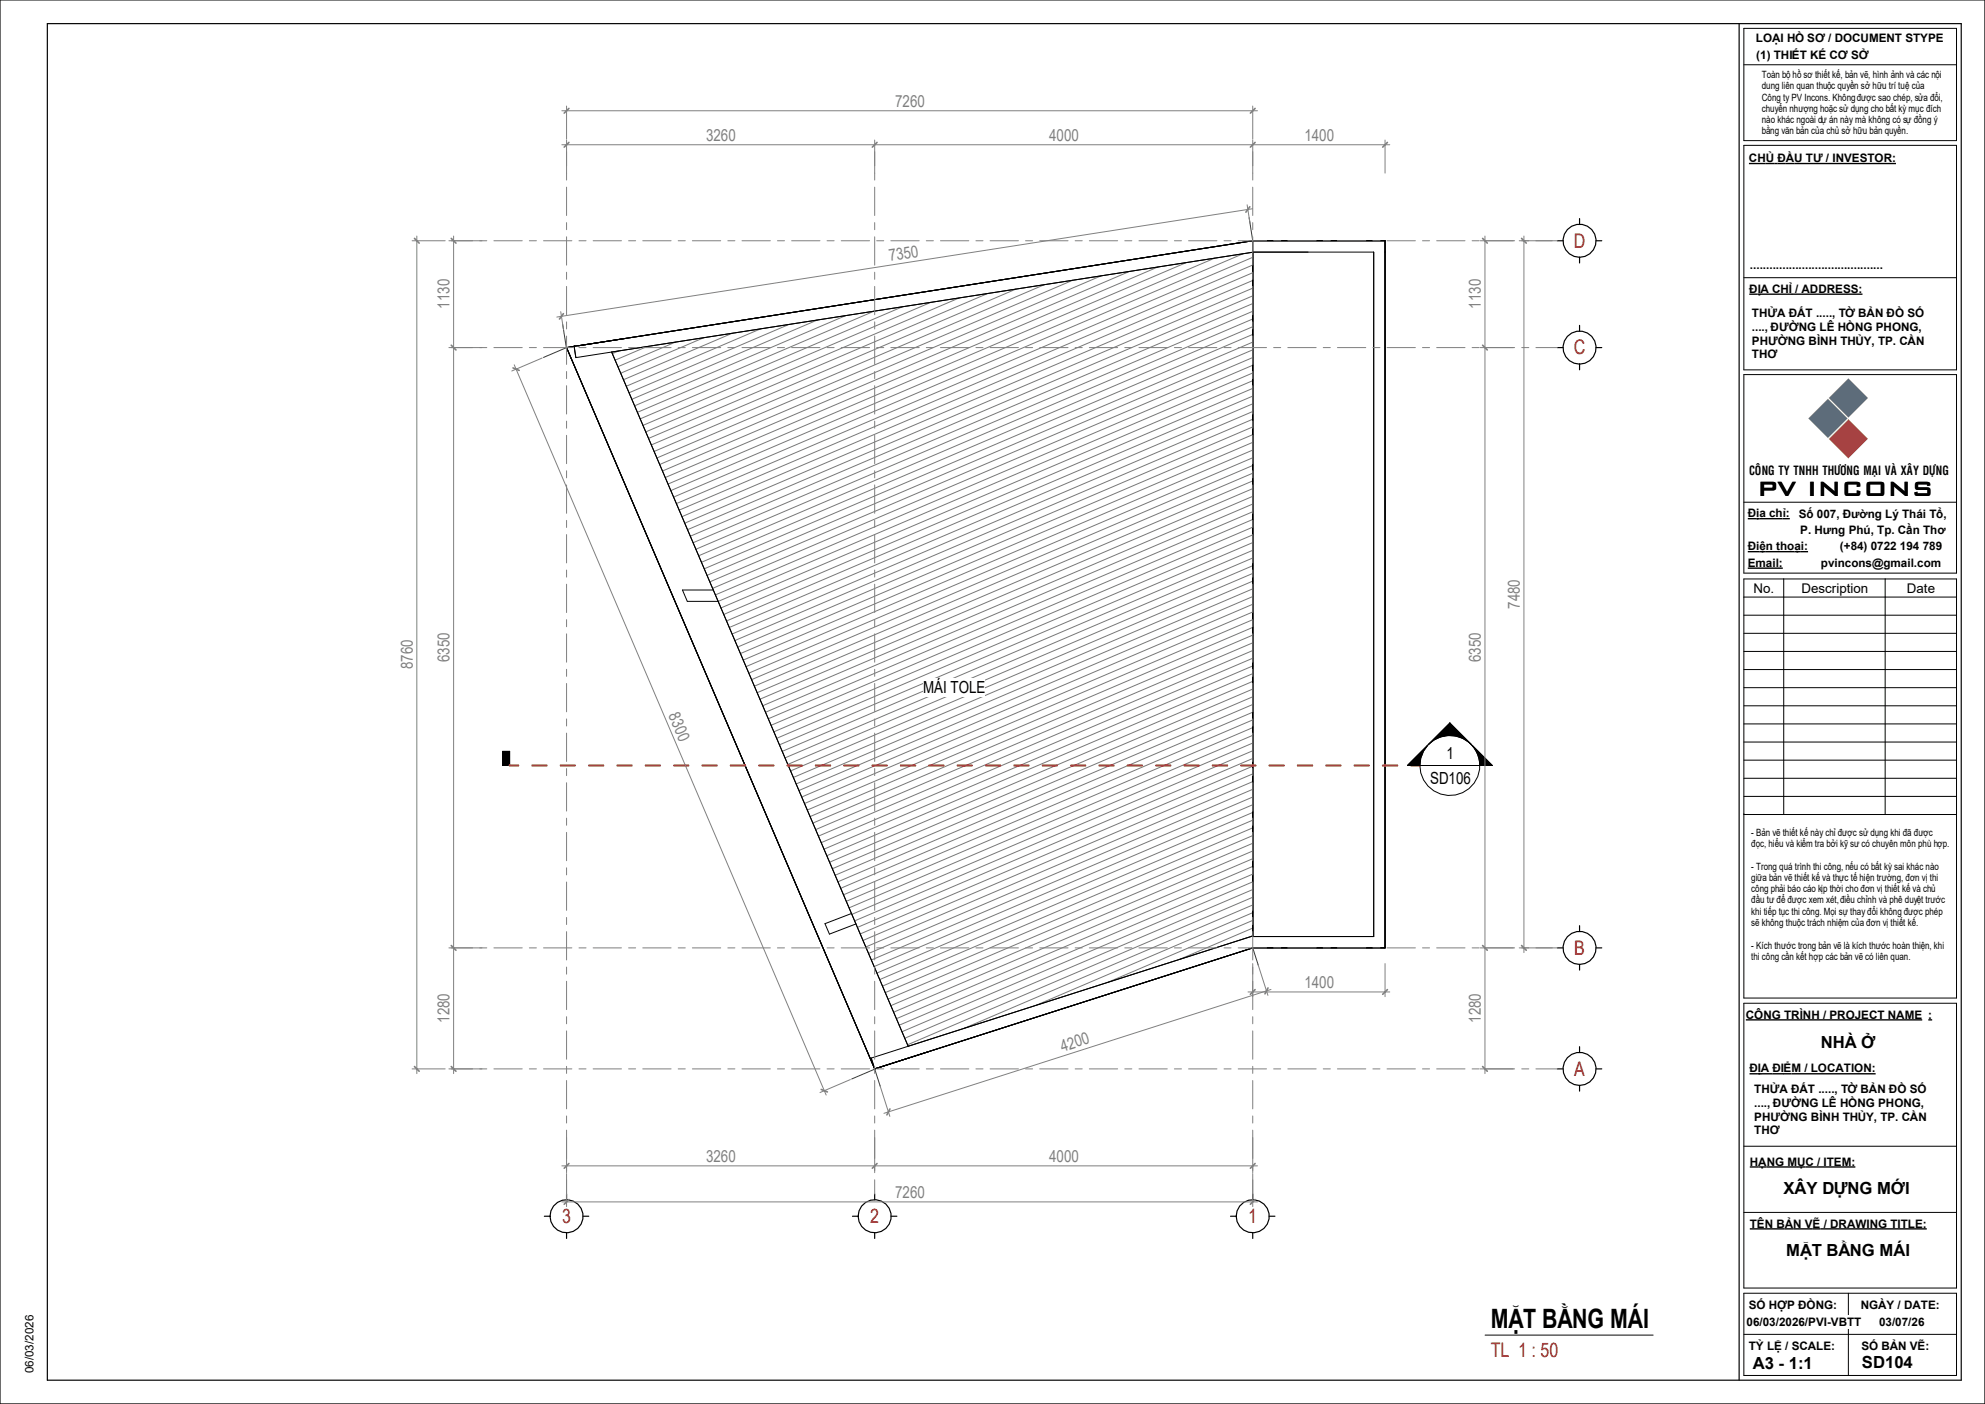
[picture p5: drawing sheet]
<svg xmlns="http://www.w3.org/2000/svg" width="420mm" height="297mm" viewBox="0 0 420 297" stroke-linecap="round" stroke-linejoin="round" font-family="sans-serif">
<defs><g id="words">
<text font-size="5.8" x="371.8" y="105">PV INCONS</text>
<text font-size="5.6" x="315.4" y="281">MẶT BẰNG MÁI</text>
<g font-size="4.2" fill="#f00">
<text x="333" y="52.4">D</text>
<text x="333" y="75">C</text>
<text x="333.1" y="201.9">B</text>
<text x="333.1" y="227.5">A</text>
<text x="118.9" y="258.7">3</text>
<text x="184.1" y="258.7">2</text>
<text x="264.1" y="258.7">1</text>
<text x="315.4" y="287">TL 1 : 50</text>
</g>
<g font-size="3.5" fill="#808080">
<text x="189.4" y="22.6">7260</text>
<text x="149.4" y="29.8">3260</text>
<text x="222" y="29.8">4000</text>
<text x="276" y="29.8">1400</text>
<text x="188.3" y="55.2" transform="rotate(-9 188.3 55.2)">7350</text>
<text x="95.1" y="65.3" transform="rotate(-90 95.1 65.3)">1130</text>
<text x="313.3" y="65.3" transform="rotate(-90 313.3 65.3)">1130</text>
<text x="321.6" y="128.8" transform="rotate(-90 321.6 128.8)">7480</text>
<text x="87.3" y="141.6" transform="rotate(-90 87.3 141.6)">8760</text>
<text x="95.1" y="140.1" transform="rotate(-90 95.1 140.1)">6350</text>
<text x="313.3" y="140.1" transform="rotate(-90 313.3 140.1)">6350</text>
<text x="141.4" y="151.3" transform="rotate(67 141.4 151.3)">8300</text>
<text x="276" y="209">1400</text>
<text x="95.1" y="216.4" transform="rotate(-90 95.1 216.4)">1280</text>
<text x="313.3" y="216.4" transform="rotate(-90 313.3 216.4)">1280</text>
<text x="224.8" y="222.5" transform="rotate(-18 224.8 222.5)">4200</text>
<text x="149.4" y="245.8">3260</text>
<text x="222" y="245.8">4000</text>
<text x="189.4" y="253.4">7260</text>
</g>
<g font-size="3.5">
<text x="195.3" y="146.6">MÁI TOLE</text>
<text x="306.1" y="160.6">1</text>
<text x="302.6" y="165.8">SD106</text>
<text x="385.3" y="221.7">NHÀ</text>
<text x="393.8" y="221.7">Ở</text>
<text x="377.4" y="252.6">XÂY DỰ</text>
<text x="390.9" y="252.6">NG MỚ</text>
<text x="403.1" y="252.6">I</text>
<text x="377.9" y="265.8">MẶ</text>
<text x="383.4" y="265.8">T BẰNG MÁI</text>
<text x="370.9" y="289.6">A3 - 1:1</text>
<text x="394" y="289.5">SD104</text>
</g>
<g font-size="2.8">
<text x="371" y="125.4">No.</text>
<text x="381.2" y="125.4">Description</text>
<text x="403.5" y="125.4">Date</text>
</g>
<text font-size="2.6" x="370.1" y="100.4">COÂNG TY TNHH THÖÔNG MAÏI VAØ XAÂY DÖÏNG</text>
<g font-size="2.5">
<text x="371.5" y="8.9">LO</text>
<text x="375" y="8.9">Ạ</text>
<text x="376.8" y="8.9">I HỒ</text>
<text x="382.4" y="8.9">S</text>
<text x="384" y="8.9">Ơ / DOCUMENT STYPE</text>
<text x="371.6" y="12.6">(1) THIẾ</text>
<text x="380.8" y="12.6">T K</text>
<text x="384.8" y="12.6">Ế</text>
<text x="387.1" y="12.6">CƠ S</text>
<text x="393.3" y="12.6">Ở</text>
<text x="370.1" y="34.3">CH</text>
<text x="373.6" y="34.3">Ủ</text>
<text x="376.1" y="34.3">Đ</text>
<text x="377.9" y="34.3">Ầ</text>
<text x="379.6" y="34.3">U T</text>
<text x="383.6" y="34.3">Ư / INVESTOR:</text>
<text x="370.3" y="56.9">.........................................</text>
<text x="370.1" y="62">Đ</text>
<text x="371.9" y="62">Ị</text>
<text x="372.5" y="62">A CH</text>
<text x="378.5" y="62">Ỉ</text>
<text x="379.8" y="62">/ ADDRESS:</text>
<text x="370.7" y="67.1">THỬA</text>
<text x="370.7" y="70">...., ĐƯ</text>
<text x="378.5" y="67.1">Đ</text>
<text x="378.5" y="70">Ờ</text>
<text x="380.3" y="67.1">ẤT ....., T</text>
<text x="380.6" y="70">NG LÊ HỒ</text>
<text x="390.4" y="67.1">Ờ</text>
<text x="392.5" y="70">NG PHONG,</text>
<text x="393.2" y="67.1">BẢN</text>
<text x="399.2" y="67.1">Đ</text>
<text x="401" y="67.1">Ồ</text>
<text x="403.6" y="67.1">S</text>
<text x="405.2" y="67.1">Ố</text>
<text x="370.7" y="72.9">PH</text>
<text x="370.7" y="75.8">THƠ</text>
<text x="374.1" y="72.9">ƯỜ</text>
<text x="378.3" y="72.9">NG BÌNH TH</text>
<text x="392.6" y="72.9">Ủ</text>
<text x="394.4" y="72.9">Y, TP. C</text>
<text x="403.6" y="72.9">ẦN</text>
<text x="369.8" y="109.4">Đ</text>
<text x="371.6" y="109.4">ị</text>
<text x="372.3" y="109.4">a ch</text>
<text x="377.2" y="109.4">ỉ</text>
<text x="377.9" y="109.4">:</text>
<text x="380.6" y="109.6">Số</text>
<text x="380.9" y="113">P. Hưng Phú, Tp. Cần Thơ</text>
<text x="384.4" y="109.6">007,</text>
<text x="389.9" y="109.6">Đườ</text>
<text x="395.2" y="109.6">ng Lý Thái Tổ</text>
<text x="411.2" y="109.6">,</text>
<text x="369.8" y="116.4">Đi</text>
<text x="369.8" y="119.9">Email:</text>
<text x="372.3" y="116.4">ệ</text>
<text x="373.6" y="116.4">n tho</text>
<text x="379.7" y="116.4">ạ</text>
<text x="381.1" y="116.4">i:</text>
<text x="385.3" y="119.9">pvincons@gmail.com</text>
<text x="389.3" y="116.4">(+84) 0722 194 789</text>
<text x="369.4" y="215.5">CÔNG TRÌNH / PROJECT NAME</text>
<text x="408" y="215.5">:</text>
<text x="370.2" y="226.9">Đ</text>
<text x="372" y="226.9">Ị</text>
<text x="372.6" y="226.9">A</text>
<text x="375" y="226.9">ĐI</text>
<text x="377.4" y="226.9">Ể</text>
<text x="379" y="226.9">M / LOCATION:</text>
<text x="371.2" y="231.2">TH</text>
<text x="374.5" y="231.2">ỬA Đ</text>
<text x="380.8" y="231.2">ẤT ....., T</text>
<text x="390.9" y="231.2">Ờ</text>
<text x="393.7" y="231.2">B</text>
<text x="395.4" y="231.2">Ả</text>
<text x="397.2" y="231.2">N Đ</text>
<text x="401.5" y="231.2">Ồ</text>
<text x="404.1" y="231.2">SỐ</text>
<text x="371.2" y="234.1">....,</text>
<text x="371.2" y="237.1">PHƯỜNG BÌNH TH</text>
<text x="371.2" y="240">TH</text>
<text x="374.5" y="240">Ơ</text>
<text x="375.1" y="234.1">ĐƯ</text>
<text x="379" y="234.1">ỜNG LÊ H</text>
<text x="391.1" y="234.1">ỒNG PHONG,</text>
<text x="393.1" y="237.1">Ủ</text>
<text x="394.9" y="237.1">Y, TP. C</text>
<text x="404.1" y="237.1">Ầ</text>
<text x="405.9" y="237.1">N</text>
<text x="370.2" y="246.6">H</text>
<text x="372" y="246.6">Ạ</text>
<text x="373.8" y="246.6">NG M</text>
<text x="380.2" y="246.6">Ụ</text>
<text x="382" y="246.6">C / ITEM:</text>
<text x="370.2" y="259.7">TÊN B</text>
<text x="377.6" y="259.7">Ả</text>
<text x="379.4" y="259.7">N V</text>
<text x="383.5" y="259.7">Ẽ</text>
<text x="385.9" y="259.7">/ DRAWING TITLE:</text>
<text x="369.6" y="280.5">06/03/2026/PVI-VBTT</text>
<text x="370" y="277">SỐ</text>
<text x="374.3" y="277">H</text>
<text x="376" y="277">ỢP Đ</text>
<text x="382.3" y="277">ỒNG:</text>
<text x="393.7" y="277">NGÀY / DATE:</text>
<text x="397.6" y="280.5">03/07/26</text>
<text x="370" y="285.6">T</text>
<text x="371.5" y="285.6">Ỷ</text>
<text x="373.9" y="285.6">L</text>
<text x="375.4" y="285.6">Ệ</text>
<text x="377.7" y="285.6">/ SCALE:</text>
<text x="393.8" y="285.6">S</text>
<text x="395.5" y="285.6">Ố</text>
<text x="398.1" y="285.6">BẢN VẼ</text>
<text x="407.4" y="285.6">:</text>
<text x="7.1" y="290.5" transform="rotate(-90 7.1 290.5)">06/03/2026</text>
</g>
<g font-size="2.1">
<text x="372.8" y="16.5">Toàn b</text>
<text x="377.9" y="16.5">ộ</text>
<text x="379.3" y="16.5">hồ</text>
<text x="381.6" y="16.5">s</text>
<text x="382.5" y="16.5">ơ thi</text>
<text x="385.8" y="16.5">ết kế, bản vẽ, hình ảnh và các nội</text>
<text x="372.8" y="18.9">dung liên quan thuộc quyền sở</text>
<text x="372.8" y="21.3">Công ty PV Incons. Khôngđược sao chép, sửa đổi,</text>
<text x="372.8" y="23.7">chuy</text>
<text x="376.3" y="23.7">ển như</text>
<text x="381.7" y="23.7">ợng hoặc sử</text>
<text x="391.6" y="23.7">dụng cho bất kỳ</text>
<text x="396.2" y="18.9">hữu trí tuệ</text>
<text x="403.8" y="23.7">mục đích</text>
<text x="404.5" y="18.9">của</text>
<text x="372.8" y="26">nào khác ngoài dự</text>
<text x="372.8" y="28.4">b</text>
<text x="373.7" y="28.4">ằ</text>
<text x="374.6" y="28.4">ng văn bả</text>
<text x="381.8" y="28.4">n của chủ</text>
<text x="387" y="26">án này mà không có sự</text>
<text x="389.6" y="28.4">sở</text>
<text x="392.1" y="28.4">hữu bản quyền.</text>
<text x="404.9" y="26">đồng ý</text>
<text x="370.5" y="176.8">- Bả</text>
<text x="370.5" y="179.2">đ</text>
<text x="371.5" y="179.2">ọc, hi</text>
<text x="373.6" y="176.8">n v</text>
<text x="375.5" y="179.2">ểu và kiể</text>
<text x="375.8" y="176.8">ẽ</text>
<text x="377.2" y="176.8">thiế</text>
<text x="379.9" y="176.8">t kế</text>
<text x="382.1" y="179.2">m tra bởi kỹ</text>
<text x="383.1" y="176.8">này chỉ</text>
<text x="388.9" y="176.8">đư</text>
<text x="390.9" y="176.8">ợc sử</text>
<text x="391.4" y="179.2">sư có chuyên môn phù hợp.</text>
<text x="395.8" y="176.8">dụng khi đã được</text>
<text x="370.5" y="184">- Trong quá trình thi công, nếu có bất kỳ</text>
<text x="400.8" y="184">sai khác nào</text>
<text x="370.5" y="186.4">gi</text>
<text x="370.5" y="188.7">công ph</text>
<text x="370.5" y="191.1">đ</text>
<text x="371.5" y="191.1">ầu tư để</text>
<text x="371.8" y="186.4">ữ</text>
<text x="372.9" y="186.4">a b</text>
<text x="375.2" y="186.4">ản vẽ</text>
<text x="376.5" y="188.7">ải báo cáo k</text>
<text x="378.2" y="191.1">được xem xét,điều chỉ</text>
<text x="379.7" y="186.4">thi</text>
<text x="381.5" y="186.4">ết kế</text>
<text x="385.4" y="188.7">ị</text>
<text x="385.6" y="186.4">và thực tế</text>
<text x="385.7" y="188.7">p thời cho đơn vị</text>
<text x="393.5" y="186.4">hiện trường, đơn vị</text>
<text x="395.2" y="191.1">nh và phê duyệt trước</text>
<text x="398.8" y="188.7">thiết kế</text>
<text x="404.7" y="188.7">và chủ</text>
<text x="408.3" y="186.4">thi</text>
<text x="370.5" y="193.5">khi ti</text>
<text x="370.5" y="195.9">s</text>
<text x="371.4" y="195.9">ẽ</text>
<text x="372.8" y="195.9">không thuộc trách nhiệm của đơn vị</text>
<text x="374" y="193.5">ếp tục thi công. Mọi sự</text>
<text x="391.5" y="193.5">thay đổi không được phép</text>
<text x="400" y="195.9">thiết kế.</text>
<text x="370.5" y="200.6">- Kích thước trong bản vẽ</text>
<text x="370.5" y="203">thi công cần kế</text>
<text x="381.8" y="203">t hợp các bả</text>
<text x="390.1" y="200.6">là kích thước hoàn thiện, khi</text>
<text x="391.1" y="203">n vẽ</text>
<text x="394.7" y="203">có liên quan.</text>
</g>
</g></defs>
<g fill="none" stroke="#787878" stroke-width=".21">
<path d="M227 59.3l-88 37.6M233 58.4l-93.4 39.9M239 57.4l-98.8 42.2M245 56.5l-104.2 44.5M251 55.5l-109.7 46.9M257 54.6l-115.1 49.2M263 53.7l-120.5 51.5M265.1 54.4l-122 52.1M265.1 56.1l-121.4 51.8M265.1 57.7l-120.8 51.6M265.1 59.3l-120.2 51.4M130.9 74.2l-1.3 .6"/>
<path d="M136.9 73.3l-6.7 2.9M142.9 72.4l-12.2 5.2M148.9 71.4l-17.6 7.6M154.9 70.5l-23 9.8M160.9 69.6l-28.4 12.1M166.9 68.6l-33.8 14.5M172.9 67.7l-39.2 16.8M178.9 66.8l-44.6 19M184.9 65.8l-50 21.4M190.9 64.9l-55.4 23.7M197 64l-61 26M203 63l-66.4 28.4"/>
<path d="M209 62.1l-71.8 30.6M215 61.2l-77.2 32.9M221 60.2l-82.6 35.3M265.1 61l-119.6 51.1M265.1 62.6l-119 50.8M265.1 64.2l-118.4 50.6M265.1 65.8l-117.9 50.4M265.1 67.5l-117.3 50.1M265.1 69.1l-116.7 49.8M265.1 70.7l-116.1 49.6M265.1 72.4l-115.5 49.3M265.1 74l-114.9 49.1"/>
<path d="M265.1 75.6l-114.3 48.9M265.1 77.3l-113.7 48.5M265.1 78.9l-113.1 48.3M265.1 80.5l-112.6 48.1M265.1 82.2l-112 47.8M265.1 83.8l-111.4 47.6M265.1 85.4l-110.8 47.3M265.1 87.1l-110.2 47M265.1 88.7l-109.6 46.8M265.1 90.3l-109 46.6M265.1 91.9l-108.4 46.4M265.1 93.6l-107.8 46"/>
<path d="M265.1 95.2l-107.3 45.8M265.1 96.8l-106.7 45.6M265.1 98.5l-106.1 45.3M265.1 100.1l-105.5 45.1M265.1 101.7l-104.9 44.8M265.1 103.4l-104.3 44.5M265.1 105l-103.7 44.3M265.1 106.6l-103.1 44.1M265.1 108.3l-102.5 43.7M265.1 109.9l-101.9 43.5M265.1 111.5l-101.4 43.3M265.1 113.1l-100.8 43.1"/>
<path d="M265.1 114.8l-100.2 42.8M265.1 116.4l-99.6 42.5M265.1 118l-99 42.3M265.1 119.7l-98.4 42M265.1 121.3l-97.8 41.8M265.1 122.9l-97.2 41.6M265.1 124.6l-96.6 41.2M265.1 126.2l-96.1 41M265.1 127.8l-95.5 40.8M265.1 129.5l-94.9 40.5M265.1 131.1l-94.3 40.3M265.1 132.7l-93.7 40"/>
<path d="M265.1 134.4l-93.1 39.7M265.1 136l-92.5 39.5M265.1 137.6l-91.9 39.3M265.1 139.2l-91.3 39.1M265.1 140.9l-90.8 38.7M265.1 142.5l-90.2 38.5M265.1 144.1l-89.6 38.3M265.1 145.8l-89 38M265.1 147.4l-88.4 37.8M265.1 149l-87.8 37.5M265.1 150.7l-87.2 37.2M265.1 152.3l-86.6 37"/>
<path d="M265.1 153.9l-86 36.8M265.1 155.6l-85.4 36.4M265.1 157.2l-84.9 36.2M265.1 158.8l-84.3 36M265.1 160.4l-83.7 35.8M265.1 162.1l-83.1 35.5M265.1 163.7l-82.5 35.2M265.1 165.3l-81.9 35M265.1 167l-81.3 34.7M265.1 168.6l-80.7 34.5M265.1 170.2l-80.1 34.3M265.1 171.9l-79.6 33.9"/>
<path d="M265.1 173.5l-79 33.7M265.1 175.1l-78.4 33.5M265.1 176.8l-77.8 33.2M265.1 178.4l-77.2 33M265.1 180l-76.6 32.7M265.1 181.7l-76 32.4M265.1 183.3l-75.4 32.2M265.1 184.9l-74.8 32M265.1 186.5l-74.3 31.8M265.1 188.2l-73.7 31.4M265.1 189.8l-73.1 31.2M265.1 191.4l-61.2 26.2"/>
<path d="M265.1 193.1l-46 19.6M265.1 194.7l-30.8 13.1M265.1 196.3l-15.6 6.7M265.1 198l-.4 .1"/>
</g>
<g fill="none" stroke="#000" stroke-width=".21">
<path d="M265.1 50.9l-143.6 22.4M265.1 50.9v147.2h25.6v-144.8h-25.6M265.1 50.9h28v149.6h-28l-80 25.6M265.1 53.4l-143.3 22.3-.3-2.4M119.9 73.5l65.2 152.6M121.5 73.3l-1.6 .2M129.4 74.5l62.8 146.8M185.1 63.4l-62.7 9.7h-.9v.2M185.1 63.4h.1M150.9 124.8h-6.5l1 2.4h6.5M106.3 158.9h1.5v3h-1.5zM302.1 157.7l-.9 1.2-.6 1.5-.2 1.5"/>
<path d="M306.8 155.6a6.4 6.4 0 0 0-4.5 1.8M306.8 153l4.5 4.4a6.4 6.4 0 0 0-4.5-1.8M306.8 153l9 8.9h-18zM306.8 153v2.6M311.5 157.7l.9 1.2 .5 1.5 .2 1.5M180.2 193.2l-5.6 2.2 .9 2.2 5.6-2.2M265.1 198l-80.8 25.8 .8 2.3"/>
<circle cx="306.8" cy="161.9" r="6.3"/>
</g>
<path d="M264.3 46.1l.8 4.8M119.1 68.7l.7 4.8M119.9 73.5l-4.9 2.1M265.1 200.5l1.1 3.7M185.1 226.1l1.1 3.7M185.1 226.2l-4.9 2" fill="none" stroke="#00a600" stroke-width=".21"/>
<g fill="none" stroke="#000" stroke-width=".25">
<path d="M329.5 50.9h1.2M334.2 46.2v1.2M334.2 54.4v1.2M337.7 50.9h1.2M329.5 73.5h1.2M334.2 68.8v1.2M334.2 77v1.2M337.7 73.5h1.2M334.2 195.8v1.2M329.5 200.5h1.2M334.2 204v1.2M337.7 200.5h1.2"/>
<path d="M329.5 226.1h1.2M334.2 221.4v1.2M334.2 229.6v1.2M337.7 226.1h1.2M115.2 257.3h1.2M119.9 252.6v1.2M123.4 257.3h1.2M180.4 257.3h1.2M185.1 252.6v1.2M188.6 257.3h1.2M260.4 257.3h1.2M265.1 252.6v1.2"/>
<path d="M268.6 257.3h1.2M119.9 260.8v1.2M185.1 260.8v1.2M265.1 260.8v1.2"/>
<circle cx="334.2" cy="50.9" r="3.5"/>
<circle cx="334.2" cy="73.5" r="3.5"/>
<circle cx="334.2" cy="200.5" r="3.5"/>
<circle cx="334.2" cy="226.1" r="3.5"/>
<circle cx="119.9" cy="257.3" r="3.5"/>
<circle cx="185.1" cy="257.3" r="3.5"/>
<circle cx="265.1" cy="257.3" r="3.5"/>
</g>
<g fill="none" stroke="#808080" stroke-width=".21">
<path d="M119.9 32.1v3M119.9 36.6v1.5M119.9 39.6v6M185.1 32.1v3M185.1 36.6v1.5M185.1 39.6v6M265.1 32.1v3M265.1 36.6v1.5M265.1 39.6v6M95.5 50.9h4.5M101.5 50.9h1.5M104.5 50.9h6"/>
<path d="M112 50.9h1.5M115 50.9h6M119.9 47.1v1.5M119.9 50.1v6M119.9 57.6v1.5M122.5 50.9h1.5M125.5 50.9h6M133 50.9h1.5M136 50.9h6M143.5 50.9h1.5M146.5 50.9h6M154 50.9h1.5"/>
<path d="M157 50.9h6M164.5 50.9h1.5M167.5 50.9h6M175 50.9h1.5M178 50.9h6M185.1 47.1v1.5M185.1 50.1v6M185.1 57.6v1.5M185.5 50.9h1.5M188.5 50.9h6M196 50.9h1.5M199 50.9h6"/>
<path d="M206.5 50.9h1.5M209.5 50.9h6M217 50.9h1.5M220 50.9h6M227.5 50.9h1.5M230.5 50.9h6M238 50.9h1.5M241 50.9h6M248.5 50.9h1.5M251.5 50.9h6M259 50.9h1.5M262 50.9h6"/>
<path d="M265.1 47.1v1.5M265.1 50.1v6M265.1 57.6v1.5M269.5 50.9h1.5M272.5 50.9h6M280 50.9h1.5M283 50.9h6M290.5 50.9h1.5M293.5 50.9h6M301 50.9h1.5M304 50.9h6M311.5 50.9h1.5"/>
<path d="M314.5 50.9h6M322 50.9h1.5M325 50.9h4.5M95.5 73.5h4.5M101.5 73.5h1.5M104.5 73.5h6M112 73.5h1.5M115 73.5h6M119.9 60.6v6M119.9 68.1v1.5M119.9 71.1v6M119.9 78.6v1.5"/>
<path d="M122.5 73.5h1.5M125.5 73.5h6M133 73.5h1.5M136 73.5h6M143.5 73.5h1.5M146.5 73.5h6M154 73.5h1.5M157 73.5h6M164.5 73.5h1.5M167.5 73.5h6M175 73.5h1.5M178 73.5h6"/>
<path d="M185.1 60.6v6M185.1 68.1v1.5M185.1 71.1v6M185.1 78.6v1.5M185.5 73.5h1.5M188.5 73.5h6M196 73.5h1.5M199 73.5h6M206.5 73.5h1.5M209.5 73.5h6M217 73.5h1.5M220 73.5h6"/>
<path d="M227.5 73.5h1.5M230.5 73.5h6M238 73.5h1.5M241 73.5h6M248.5 73.5h1.5M251.5 73.5h6M259 73.5h1.5M262 73.5h6M265.1 60.6v6M265.1 68.1v1.5M265.1 71.1v6M265.1 78.6v1.5"/>
<path d="M269.5 73.5h1.5M272.5 73.5h6M280 73.5h1.5M283 73.5h6M290.5 73.5h1.5M293.5 73.5h6M301 73.5h1.5M304 73.5h6M311.5 73.5h1.5M314.5 73.5h6M322 73.5h1.5M325 73.5h4.5"/>
<path d="M119.9 81.6v6M119.9 89.1v1.5M119.9 92.1v6M119.9 99.6v1.5M185.1 81.6v6M185.1 89.1v1.5M185.1 92.1v6M185.1 99.6v1.5M265.1 81.6v6M265.1 89.1v1.5M265.1 92.1v6M265.1 99.6v1.5"/>
<path d="M119.9 102.6v6M119.9 110.1v1.5M119.9 113.1v6M185.1 102.6v6M185.1 110.1v1.5M185.1 113.1v6M265.1 102.6v6M265.1 110.1v1.5M265.1 113.1v6M119.9 120.6v1.5M119.9 123.6v6M119.9 131.1v1.5"/>
<path d="M119.9 134.1v6M185.1 120.6v1.5M185.1 123.6v6M185.1 131.1v1.5M185.1 134.1v6M265.1 120.6v1.5M265.1 123.6v6M265.1 131.1v1.5M265.1 134.1v6M119.9 141.6v1.5M119.9 144.6v6M119.9 152.1v1.5"/>
<path d="M119.9 155.1v6M185.1 141.6v1.5M185.1 144.6v6M185.1 152.1v1.5M185.1 155.1v6M265.1 141.6v1.5M265.1 144.6v6M265.1 152.1v1.5M265.1 155.1v6M119.9 162.6v1.5M119.9 165.6v6M119.9 173.1v1.5"/>
<path d="M119.9 176.1v6M185.1 162.6v1.5M185.1 165.6v6M185.1 173.1v1.5M185.1 176.1v6M265.1 162.6v1.5M265.1 165.6v6M265.1 173.1v1.5M265.1 176.1v6M119.9 183.6v1.5M119.9 186.6v6M119.9 194.1v1.5"/>
<path d="M119.9 197.1v6M185.1 183.6v1.5M185.1 186.6v6M185.1 194.1v1.5M185.1 197.1v6M265.1 183.6v1.5M265.1 186.6v6M265.1 194.1v1.5M265.1 197.1v6M95.5 200.5h4.5M101.5 200.5h1.5M104.5 200.5h6"/>
<path d="M112 200.5h1.5M115 200.5h6M119.9 204.6v1.5M119.9 207.6v6M119.9 215.1v1.5M119.9 218.1v6M122.5 200.5h1.5M125.5 200.5h6M133 200.5h1.5M136 200.5h6M143.5 200.5h1.5M146.5 200.5h6"/>
<path d="M154 200.5h1.5M157 200.5h6M164.5 200.5h1.5M167.5 200.5h6M175 200.5h1.5M178 200.5h6M185.1 204.6v1.5M185.1 207.6v6M185.1 215.1v1.5M185.1 218.1v6M185.5 200.5h1.5M188.5 200.5h6"/>
<path d="M196 200.5h1.5M199 200.5h6M206.5 200.5h1.5M209.5 200.5h6M217 200.5h1.5M220 200.5h6M227.5 200.5h1.5M230.5 200.5h6M238 200.5h1.5M241 200.5h6M248.5 200.5h1.5M251.5 200.5h6"/>
<path d="M259 200.5h1.5M262 200.5h6M265.1 204.6v1.5M265.1 207.6v6M265.1 215.1v1.5M265.1 218.1v6M269.5 200.5h1.5M272.5 200.5h6M280 200.5h1.5M283 200.5h6M290.5 200.5h1.5M293.5 200.5h6"/>
<path d="M301 200.5h1.5M304 200.5h6M311.5 200.5h1.5M314.5 200.5h6M322 200.5h1.5M325 200.5h4.5M95.5 226.1h4.5M101.5 226.1h1.5M104.5 226.1h6M112 226.1h1.5M115 226.1h6M119.9 225.6v1.5"/>
<path d="M119.9 228.6v6M119.9 236.1v1.5M119.9 239.1v6M122.5 226.1h1.5M125.5 226.1h6M133 226.1h1.5M136 226.1h6M143.5 226.1h1.5M146.5 226.1h6M154 226.1h1.5M157 226.1h6M164.5 226.1h1.5"/>
<path d="M167.5 226.1h6M175 226.1h1.5M178 226.1h6M185.1 225.6v1.5M185.1 228.6v6M185.1 236.1v1.5M185.1 239.1v6M185.5 226.1h1.5M188.5 226.1h6M196 226.1h1.5M199 226.1h6M206.5 226.1h1.5"/>
<path d="M209.5 226.1h6M217 226.1h1.5M220 226.1h6M227.5 226.1h1.5M230.5 226.1h6M238 226.1h1.5M241 226.1h6M248.5 226.1h1.5M251.5 226.1h6M259 226.1h1.5M262 226.1h6M265.1 225.6v1.5"/>
<path d="M265.1 228.6v6M265.1 236.1v1.5M265.1 239.1v6M269.5 226.1h1.5M272.5 226.1h6M280 226.1h1.5M283 226.1h6M290.5 226.1h1.5M293.5 226.1h6M301 226.1h1.5M304 226.1h6M311.5 226.1h1.5"/>
<path d="M314.5 226.1h6M322 226.1h1.5M325 226.1h4.5M119.9 246.6v1.5M119.9 249.6v3M185.1 246.6v1.5M185.1 249.6v3M265.1 246.6v1.5M265.1 249.6v3"/>
</g>
<path d="M106.3 158.9h1.5v3h-1.5zM302.1 157.7l-.9 1.2-.6 1.5-.2 1.5h-2.6zM306.8 153v2.6l-1.7 .2-1.5 .6-1.3 1zM306.8 153l4.5 4.4-1.4-1-1.5-.6-1.6-.2zM311.5 157.7l4.3 4.2h-2.7l-.2-1.5-.5-1.5z" fill="#000"/>
<g fill="none" stroke="#f33" stroke-width=".5">
<path d="M107.8 161.9h1.8M112.6 161.9h3M118.6 161.9h3M124.6 161.9h3M130.6 161.9h3M136.6 161.9h3M142.6 161.9h3M148.6 161.9h3M154.6 161.9h3M160.6 161.9h3M166.6 161.9h3M172.6 161.9h3"/>
<path d="M178.6 161.9h3M184.6 161.9h3M190.6 161.9h3M196.6 161.9h3M202.6 161.9h3M208.6 161.9h3M214.6 161.9h3M220.6 161.9h3M226.6 161.9h3M232.6 161.9h3M238.6 161.9h3M244.6 161.9h3"/>
<path d="M250.6 161.9h3M256.6 161.9h3M262.6 161.9h3M268.6 161.9h3M274.6 161.9h3M280.6 161.9h3M286.6 161.9h3M292.6 161.9h3M298.6 161.9h1.8"/>
</g>
<path d="M195.3 143.4h13.1v4h-13.1z" fill="#fff"/>
<g fill="none" stroke="#808080" stroke-width=".21">
<path d="M118.9 30.6h175.2M118.9 23.4h147.2M119.9 22.4v7M119.9 29.6v7M185.1 29.6v7M265.1 22.4v7M265.1 29.6v7M293.1 29.6v7M87.2 50.9h7M88.2 49.9v177.2M95 50.9h7M96 49.9v177.2"/>
<path d="M263.9 43.3l.6 3.9M265 44.2l-147.2 22.9M313.2 50.9h7M314.2 49.9v177.2M321.4 50.9h7M322.4 49.9v151.6M95 73.5h7M108.8 77.2l66 154.4M114.7 75.7l-6.4 2.8M118.6 65.9l.6 3.9M313.2 73.5h7M95 200.5h7"/>
<path d="M264.1 209.8h30M265.1 203.8v7M266.1 203.9l2.2 6.7M268.9 209.3l-81.9 26.2M293.1 203.8v7M313.2 200.5h7M321.4 200.5h7M87.2 226.1h7M95 226.1h7M179.9 228.4l-6.4 2.7M186.1 229.5l2.2 6.7M313.2 226.1h7"/>
<path d="M118.9 246.6h147.2M118.9 254.2h147.2M119.9 240.6v7M119.9 248.2v7M185.1 240.6v7M265.1 240.6v7M265.1 248.2v7"/>
</g>
<g fill="none" stroke="#808080" stroke-width=".35">
<path d="M120.4 30.1l-1 1M120.4 22.9l-1 1M185.6 30.1l-1 1M265.6 30.1l-1 1M265.6 22.9l-1 1M293.6 30.1l-1 1M87.7 50.4l1 1M95.5 50.4l1 1M264.4 43.7l-.8 1.2M313.7 50.4l1 1M321.9 50.4l1 1M95.5 73l1 1"/>
<path d="M108.5 77.8l1.4 .6M119.2 66.3l-.8 1.2M313.7 73l1 1M95.5 200l1 1M265.6 209.3l-1 1M268.3 209l-.7 1.2M293.6 209.3l-1 1M313.7 200l1 1M321.9 200l1 1M87.7 225.6l1 1M95.5 225.6l1 1M173.8 230.5l1.3 .5"/>
<path d="M188.3 234.6l-.6 1.2M313.7 225.6l1 1M120.4 246.1l-1 1M120.4 253.7l-1 1M185.6 246.1l-1 1M265.6 246.1l-1 1M265.6 253.7l-1 1"/>
</g>
<path d="M386.9 84.2l4.2 4.2 4.2-4.2-4.2-4.2zM386.8 84.3l-4.2 4.2 4.2 4.2 4.1-4.2z" fill="#527ca5"/>
<path d="M391.1 88.7l4.2 4.1-4.2 4.2-4.2-4.2z" fill="#ff7f00"/>
<g fill="none" stroke="#000" stroke-width=".21">
<path d="M0 0h420v297h-420zM369 6h45v23.7h-45zM369 13.7h45M369 30.7h45v47.5h-45zM369 58.7h45M369 79.2h45v42h-45zM369 106.2h45M369 172.1v39h45v-38.8M369 212.2h45v60.3h-45zM369 256.5h45M369 242.5h45M369 273.6h45v17.4h-45z"/>
<path d="M391.1 273.6v17.4M369 282.3h45"/>
</g>
<path d="M10 5h405v287h-405zM368 5v287" fill="none" stroke="#000" stroke-width=".25"/>
<g fill="#fff">
<path d="M370.1 32h3.5v2.9h-3.5z"/>
<path d="M373.6 32h1.8v2.9h-1.8z"/>
<path d="M375.4 32h.7v2.9h-.7z"/>
<path d="M376.1 32h1.8v2.9h-1.8z"/>
<path d="M377.9 32h1.7v2.9h-1.7z"/>
<path d="M379.6 32h4v2.9h-4z"/>
<path d="M383.6 32h17.5v2.9h-17.5z"/>
<path d="M370 274.7h1.7v2.9h-1.7z"/>
<path d="M371.7 274.7h1.9v2.9h-1.9z"/>
<path d="M373.6 274.7h2.4v2.9h-2.4z"/>
<path d="M376 274.7h2.2v2.9h-2.2z"/>
<path d="M378.2 274.7h2.3v2.9h-2.3z"/>
<path d="M380.5 274.7h1.8v2.9h-1.8z"/>
<path d="M382.3 274.7h1.9v2.9h-1.9z"/>
<path d="M384.2 274.7h4.5v2.9h-4.5z"/>
<path d="M393.8 283.3h1.7v2.9h-1.7z"/>
<path d="M395.5 283.3h1.9v2.9h-1.9z"/>
<path d="M397.4 283.3h2.5v2.9h-2.5z"/>
<path d="M399.9 283.3h1.7v2.9h-1.7z"/>
<path d="M401.6 283.3h4.1v2.9h-4.1z"/>
<path d="M405.7 283.3h1.7v2.9h-1.7z"/>
<path d="M407.4 283.3h.9v2.9h-.9z"/>
<path d="M370.2 244.3h1.8v2.9h-1.8z"/>
<path d="M372 244.3h1.8v2.9h-1.8z"/>
<path d="M373.8 244.3h6.4v2.9h-6.4z"/>
<path d="M380.2 244.3h1.8v2.9h-1.8z"/>
<path d="M382 244.3h10.5v2.9h-10.5z"/>
<path d="M370.2 257.4h7.4v2.9h-7.4z"/>
<path d="M377.6 257.4h1.8v2.9h-1.8z"/>
<path d="M379.4 257.4h4.1v2.9h-4.1z"/>
<path d="M383.5 257.4h1.7v2.9h-1.7z"/>
<path d="M385.2 257.4h22.3v2.9h-22.3z"/>
<path d="M370.1 59.6h1.8v3h-1.8z"/>
<path d="M371.9 59.6h.6v3h-.6z"/>
<path d="M372.5 59.6h6v3h-6z"/>
<path d="M378.5 59.6h.6v3h-.6z"/>
<path d="M379.1 59.6h15v3h-15z"/>
<path d="M369.8 107.1h1.8v2.9h-1.8z"/>
<path d="M371.6 107.1h.7v2.9h-.7z"/>
<path d="M372.3 107.1h4.9v2.9h-4.9z"/>
<path d="M377.2 107.1h.7v2.9h-.7z"/>
<path d="M377.9 107.1h.8v2.9h-.8z"/>
<path d="M369.8 114.1h2.5v2.9h-2.5z"/>
<path d="M372.3 114.1h1.3v2.9h-1.3z"/>
<path d="M373.6 114.1h6.1v2.9h-6.1z"/>
<path d="M379.7 114.1h1.4v2.9h-1.4z"/>
<path d="M381.1 114.1h1.5v2.9h-1.5z"/>
<path d="M388.6 114.1h22.4v2.9h-22.4z"/>
<path d="M380.6 107.3h1.6v2.9h-1.6z"/>
<path d="M382.2 107.3h1.6v2.9h-1.6z"/>
<path d="M383.8 107.3h6.1v2.9h-6.1z"/>
<path d="M389.9 107.3h3.6v2.9h-3.6z"/>
<path d="M393.5 107.3h1.7v2.9h-1.7z"/>
<path d="M395.2 107.3h14.5v2.9h-14.5z"/>
<path d="M409.7 107.3h1.5v2.9h-1.5z"/>
<path d="M411.2 107.3h.7v2.9h-.7z"/>
<path d="M369.8 117.6h7.4v2.9h-7.4z"/>
<path d="M385.3 117.6h25.4v2.9h-25.4z"/>
<path d="M371.5 6.6h3.5v2.9h-3.5z"/>
<path d="M375 6.6h1.8v2.9h-1.8z"/>
<path d="M376.8 6.6h3v2.9h-3z"/>
<path d="M379.8 6.6h1.9v2.9h-1.9z"/>
<path d="M381.7 6.6h2.3v2.9h-2.3z"/>
<path d="M384 6.6h27.2v2.9h-27.2z"/>
<path d="M393.7 274.7h16.7v2.9h-16.7z"/>
<path d="M370 283.3h1.5v2.9h-1.5z"/>
<path d="M371.5 283.3h1.7v2.9h-1.7z"/>
<path d="M373.2 283.3h2.2v2.9h-2.2z"/>
<path d="M375.4 283.3h1.6v2.9h-1.6z"/>
<path d="M377 283.3h11.3v2.9h-11.3z"/>
<path d="M370.2 224.6h1.8v2.9h-1.8z"/>
<path d="M372 224.6h.6v2.9h-.6z"/>
<path d="M372.6 224.6h2.4v2.9h-2.4z"/>
<path d="M375 224.6h2.4v2.9h-2.4z"/>
<path d="M377.4 224.6h1.6v2.9h-1.6z"/>
<path d="M379 224.6h17.8v2.9h-17.8z"/>
<path d="M369.4 213.2h37.2v2.9h-37.2z"/>
<path d="M370.9 286.4h12.5v4.1h-12.5z"/>
<path d="M380.9 110.7h4.8v2.9h-4.8z"/>
<path d="M385.7 110.7h17.6v2.9h-17.6z"/>
<path d="M403.3 110.7h1.4v2.9h-1.4z"/>
<path d="M404.7 110.7h5.2v2.9h-5.2z"/>
<path d="M409.9 110.7h1.8v2.9h-1.8z"/>
<path d="M372.8 14.6h5.1v2.4h-5.1z"/>
<path d="M377.9 14.6h.9v2.4h-.9z"/>
<path d="M378.8 14.6h1.4v2.4h-1.4z"/>
<path d="M380.2 14.6h.9v2.4h-.9z"/>
<path d="M381.1 14.6h1.4v2.4h-1.4z"/>
<path d="M382.5 14.6h3.3v2.4h-3.3z"/>
<path d="M385.8 14.6h.9v2.4h-.9z"/>
<path d="M386.7 14.6h1.8v2.4h-1.8z"/>
<path d="M388.5 14.6h.9v2.4h-.9z"/>
<path d="M389.4 14.6h1.9v2.4h-1.9z"/>
<path d="M391.3 14.6h.9v2.4h-.9z"/>
<path d="M392.2 14.6h2.2v2.4h-2.2z"/>
<path d="M394.4 14.6h.9v2.4h-.9z"/>
<path d="M395.3 14.6h4.8v2.4h-4.8z"/>
<path d="M400.1 14.6h.9v2.4h-.9z"/>
<path d="M401 14.6h8.5v2.4h-8.5z"/>
<path d="M409.5 14.6h.9v2.4h-.9z"/>
<path d="M410.4 14.6h.9v2.4h-.9z"/>
<path d="M372.8 17h13.8v2.4h-13.8z"/>
<path d="M386.6 17h.9v2.4h-.9z"/>
<path d="M387.5 17h3.9v2.4h-3.9z"/>
<path d="M391.4 17h.9v2.4h-.9z"/>
<path d="M392.3 17h2.3v2.4h-2.3z"/>
<path d="M394.6 17h1.1v2.4h-1.1z"/>
<path d="M395.7 17h1.5v2.4h-1.5z"/>
<path d="M397.2 17h1.1v2.4h-1.1z"/>
<path d="M398.3 17h4.8v2.4h-4.8z"/>
<path d="M403.1 17h.9v2.4h-.9z"/>
<path d="M404 17h1.4v2.4h-1.4z"/>
<path d="M405.4 17h.9v2.4h-.9z"/>
<path d="M406.3 17h1.4v2.4h-1.4z"/>
<path d="M372.8 19.4h20.1v2.4h-20.1z"/>
<path d="M392.9 19.4h2v2.4h-2z"/>
<path d="M394.9 19.4h1.2v2.4h-1.2z"/>
<path d="M396.1 19.4h9.8v2.4h-9.8z"/>
<path d="M405.9 19.4h1.1v2.4h-1.1z"/>
<path d="M407 19.4h1.4v2.4h-1.4z"/>
<path d="M408.4 19.4h.9v2.4h-.9z"/>
<path d="M409.3 19.4h.9v2.4h-.9z"/>
<path d="M410.2 19.4h1.2v2.4h-1.2z"/>
<path d="M372.8 21.8h3.5v2.3h-3.5z"/>
<path d="M376.3 21.8h.9v2.3h-.9z"/>
<path d="M377.2 21.8h3.3v2.3h-3.3z"/>
<path d="M380.5 21.8h1.2v2.3h-1.2z"/>
<path d="M381.7 21.8h1.1v2.3h-1.1z"/>
<path d="M382.8 21.8h4.2v2.3h-4.2z"/>
<path d="M387 21.8h.8v2.3h-.8z"/>
<path d="M387.8 21.8h2.2v2.3h-2.2z"/>
<path d="M390 21.8h1.1v2.3h-1.1z"/>
<path d="M391.1 21.8h1.4v2.3h-1.4z"/>
<path d="M392.5 21.8h1v2.3h-1z"/>
<path d="M393.5 21.8h6.4v2.3h-6.4z"/>
<path d="M399.9 21.8h.9v2.3h-.9z"/>
<path d="M400.8 21.8h1.8v2.3h-1.8z"/>
<path d="M402.6 21.8h.8v2.3h-.8z"/>
<path d="M403.4 21.8h1.9v2.3h-1.9z"/>
<path d="M405.3 21.8h.9v2.3h-.9z"/>
<path d="M406.2 21.8h1.3v2.3h-1.3z"/>
<path d="M407.5 21.8h3.7v2.3h-3.7z"/>
<path d="M372.8 24.1h12.6v2.4h-12.6z"/>
<path d="M385.4 24.1h1.1v2.4h-1.1z"/>
<path d="M386.5 24.1h16.9v2.4h-16.9z"/>
<path d="M403.4 24.1h1.1v2.4h-1.1z"/>
<path d="M404.5 24.1h.4v2.4h-.4z"/>
<path d="M404.9 24.1h1v2.4h-1z"/>
<path d="M405.9 24.1h.9v2.4h-.9z"/>
<path d="M406.8 24.1h3.6v2.4h-3.6z"/>
<path d="M372.8 26.5h.9v2.4h-.9z"/>
<path d="M373.7 26.5h.9v2.4h-.9z"/>
<path d="M374.6 26.5h3.1v2.4h-3.1z"/>
<path d="M377.7 26.5h3.2v2.4h-3.2z"/>
<path d="M380.9 26.5h.9v2.4h-.9z"/>
<path d="M381.8 26.5h2.3v2.4h-2.3z"/>
<path d="M384.1 26.5h.9v2.4h-.9z"/>
<path d="M385 26.5h3.2v2.4h-3.2z"/>
<path d="M388.2 26.5h1v2.4h-1z"/>
<path d="M389.2 26.5h1.3v2.4h-1.3z"/>
<path d="M390.5 26.5h1.1v2.4h-1.1z"/>
<path d="M391.6 26.5h1.4v2.4h-1.4z"/>
<path d="M393 26.5h1.1v2.4h-1.1z"/>
<path d="M394.1 26.5h2.4v2.4h-2.4z"/>
<path d="M396.5 26.5h.9v2.4h-.9z"/>
<path d="M397.4 26.5h4v2.4h-4z"/>
<path d="M401.4 26.5h.9v2.4h-.9z"/>
<path d="M402.3 26.5h2v2.4h-2z"/>
<path d="M370.5 174.9h2.2v2.4h-2.2z"/>
<path d="M372.7 174.9h.9v2.4h-.9z"/>
<path d="M373.6 174.9h2.2v2.4h-2.2z"/>
<path d="M375.8 174.9h.9v2.4h-.9z"/>
<path d="M376.7 174.9h2.3v2.4h-2.3z"/>
<path d="M379 174.9h.9v2.4h-.9z"/>
<path d="M379.9 174.9h1.8v2.4h-1.8z"/>
<path d="M381.7 174.9h.9v2.4h-.9z"/>
<path d="M382.6 174.9h5.4v2.4h-5.4z"/>
<path d="M388 174.9h.4v2.4h-.4z"/>
<path d="M388.4 174.9h.5v2.4h-.5z"/>
<path d="M388.9 174.9h2v2.4h-2z"/>
<path d="M390.9 174.9h1.1v2.4h-1.1z"/>
<path d="M392 174.9h2.2v2.4h-2.2z"/>
<path d="M394.2 174.9h1.1v2.4h-1.1z"/>
<path d="M395.3 174.9h1.4v2.4h-1.4z"/>
<path d="M396.7 174.9h.9v2.4h-.9z"/>
<path d="M397.6 174.9h5v2.4h-5z"/>
<path d="M402.6 174.9h4.4v2.4h-4.4z"/>
<path d="M407 174.9h1.1v2.4h-1.1z"/>
<path d="M408.1 174.9h1.3v2.4h-1.3z"/>
<path d="M370.5 177.3h1v2.4h-1z"/>
<path d="M371.5 177.3h.9v2.4h-.9z"/>
<path d="M372.4 177.3h3.1v2.4h-3.1z"/>
<path d="M375.5 177.3h.9v2.4h-.9z"/>
<path d="M376.4 177.3h4.8v2.4h-4.8z"/>
<path d="M381.2 177.3h.9v2.4h-.9z"/>
<path d="M382.1 177.3h5.3v2.4h-5.3z"/>
<path d="M387.4 177.3h1.1v2.4h-1.1z"/>
<path d="M388.5 177.3h1.7v2.4h-1.7z"/>
<path d="M390.2 177.3h.8v2.4h-.8z"/>
<path d="M391 177.3h1.3v2.4h-1.3z"/>
<path d="M392.3 177.3h17.7v2.4h-17.7z"/>
<path d="M410 177.3h1.1v2.4h-1.1z"/>
<path d="M411.1 177.3h1.4v2.4h-1.4z"/>
<path d="M370.5 182.1h20.8v2.3h-20.8z"/>
<path d="M391.3 182.1h.9v2.3h-.9z"/>
<path d="M392.2 182.1h4.6v2.3h-4.6z"/>
<path d="M396.8 182.1h.9v2.3h-.9z"/>
<path d="M397.7 182.1h1.8v2.3h-1.8z"/>
<path d="M399.5 182.1h.8v2.3h-.8z"/>
<path d="M400.3 182.1h10.3v2.3h-10.3z"/>
<path d="M370.5 184.4h1.3v2.4h-1.3z"/>
<path d="M371.8 184.4h1.1v2.4h-1.1z"/>
<path d="M372.9 184.4h2.3v2.4h-2.3z"/>
<path d="M375.2 184.4h.9v2.4h-.9z"/>
<path d="M376.1 184.4h2.2v2.4h-2.2z"/>
<path d="M378.3 184.4h.9v2.4h-.9z"/>
<path d="M379.2 184.4h2.3v2.4h-2.3z"/>
<path d="M381.5 184.4h.9v2.4h-.9z"/>
<path d="M382.4 184.4h1.8v2.4h-1.8z"/>
<path d="M384.2 184.4h.9v2.4h-.9z"/>
<path d="M385.1 184.4h4.1v2.4h-4.1z"/>
<path d="M389.2 184.4h1.1v2.4h-1.1z"/>
<path d="M390.3 184.4h1.8v2.4h-1.8z"/>
<path d="M392.1 184.4h.9v2.4h-.9z"/>
<path d="M393 184.4h1.8v2.4h-1.8z"/>
<path d="M394.8 184.4h.9v2.4h-.9z"/>
<path d="M395.7 184.4h2.5v2.4h-2.5z"/>
<path d="M398.2 184.4h1.1v2.4h-1.1z"/>
<path d="M399.3 184.4h1.1v2.4h-1.1z"/>
<path d="M400.4 184.4h2.8v2.4h-2.8z"/>
<path d="M403.2 184.4h4.3v2.4h-4.3z"/>
<path d="M407.5 184.4h.4v2.4h-.4z"/>
<path d="M407.9 184.4h2.7v2.4h-2.7z"/>
<path d="M370.5 186.8h6v2.4h-6z"/>
<path d="M376.5 186.8h.9v2.4h-.9z"/>
<path d="M377.4 186.8h8v2.4h-8z"/>
<path d="M385.4 186.8h.3v2.4h-.3z"/>
<path d="M385.7 186.8h2.8v2.4h-2.8z"/>
<path d="M388.5 186.8h1.1v2.4h-1.1z"/>
<path d="M389.6 186.8h4.1v2.4h-4.1z"/>
<path d="M393.7 186.8h4.3v2.4h-4.3z"/>
<path d="M398 186.8h.3v2.4h-.3z"/>
<path d="M398.3 186.8h2.3v2.4h-2.3z"/>
<path d="M400.6 186.8h.9v2.4h-.9z"/>
<path d="M401.5 186.8h1.8v2.4h-1.8z"/>
<path d="M403.3 186.8h.9v2.4h-.9z"/>
<path d="M404.2 186.8h4.4v2.4h-4.4z"/>
<path d="M408.6 186.8h1v2.4h-1z"/>
<path d="M409.6 186.8h.5v2.4h-.5z"/>
<path d="M370.5 189.2h1v2.4h-1z"/>
<path d="M371.5 189.2h.9v2.4h-.9z"/>
<path d="M372.4 189.2h1.9v2.4h-1.9z"/>
<path d="M374.3 189.2h2.5v2.4h-2.5z"/>
<path d="M376.8 189.2h.9v2.4h-.9z"/>
<path d="M377.7 189.2h.5v2.4h-.5z"/>
<path d="M378.2 189.2h2.1v2.4h-2.1z"/>
<path d="M380.3 189.2h1.1v2.4h-1.1z"/>
<path d="M381.4 189.2h7.9v2.4h-7.9z"/>
<path d="M389.3 189.2h1.4v2.4h-1.4z"/>
<path d="M390.7 189.2h.9v2.4h-.9z"/>
<path d="M391.6 189.2h3.2v2.4h-3.2z"/>
<path d="M394.8 189.2h.4v2.4h-.4z"/>
<path d="M395.2 189.2h10.4v2.4h-10.4z"/>
<path d="M405.6 189.2h.9v2.4h-.9z"/>
<path d="M406.5 189.2h2v2.4h-2z"/>
<path d="M408.5 189.2h1.1v2.4h-1.1z"/>
<path d="M409.6 189.2h1.1v2.4h-1.1z"/>
<path d="M410.7 189.2h1.3v2.4h-1.3z"/>
<path d="M370.5 191.6h3.5v2.4h-3.5z"/>
<path d="M374 191.6h.9v2.4h-.9z"/>
<path d="M374.9 191.6h1.9v2.4h-1.9z"/>
<path d="M376.8 191.6h.9v2.4h-.9z"/>
<path d="M377.7 191.6h9.6v2.4h-9.6z"/>
<path d="M387.3 191.6h.9v2.4h-.9z"/>
<path d="M388.2 191.6h1.7v2.4h-1.7z"/>
<path d="M389.9 191.6h1.1v2.4h-1.1z"/>
<path d="M391 191.6h4.1v2.4h-4.1z"/>
<path d="M395.1 191.6h1v2.4h-1z"/>
<path d="M396.1 191.6h.9v2.4h-.9z"/>
<path d="M397 191.6h5.8v2.4h-5.8z"/>
<path d="M402.8 191.6h2.1v2.4h-2.1z"/>
<path d="M404.9 191.6h1.1v2.4h-1.1z"/>
<path d="M406 191.6h5.4v2.4h-5.4z"/>
<path d="M370.5 194h.9v2.3h-.9z"/>
<path d="M371.4 194h.9v2.3h-.9z"/>
<path d="M372.3 194h7.9v2.3h-7.9z"/>
<path d="M380.2 194h.9v2.3h-.9z"/>
<path d="M381.1 194h7.8v2.3h-7.8z"/>
<path d="M388.9 194h.9v2.3h-.9z"/>
<path d="M389.8 194h2.8v2.3h-2.8z"/>
<path d="M392.6 194h.9v2.3h-.9z"/>
<path d="M393.5 194h1.4v2.3h-1.4z"/>
<path d="M394.9 194h4.3v2.3h-4.3z"/>
<path d="M399.2 194h.3v2.3h-.3z"/>
<path d="M399.5 194h2.3v2.3h-2.3z"/>
<path d="M401.8 194h.9v2.3h-.9z"/>
<path d="M402.7 194h1.8v2.3h-1.8z"/>
<path d="M404.5 194h.9v2.3h-.9z"/>
<path d="M405.4 194h.5v2.3h-.5z"/>
<path d="M370.5 198.7h6.4v2.4h-6.4z"/>
<path d="M376.9 198.7h1.1v2.4h-1.1z"/>
<path d="M378 198.7h1.1v2.4h-1.1z"/>
<path d="M379.1 198.7h6.5v2.4h-6.5z"/>
<path d="M385.6 198.7h.9v2.4h-.9z"/>
<path d="M386.5 198.7h2.2v2.4h-2.2z"/>
<path d="M388.7 198.7h.9v2.4h-.9z"/>
<path d="M389.6 198.7h7.3v2.4h-7.3z"/>
<path d="M396.9 198.7h1.1v2.4h-1.1z"/>
<path d="M398 198.7h1.1v2.4h-1.1z"/>
<path d="M399.1 198.7h7.3v2.4h-7.3z"/>
<path d="M406.4 198.7h.9v2.4h-.9z"/>
<path d="M407.3 198.7h4.6v2.4h-4.6z"/>
<path d="M370.5 201.1h7.2v2.4h-7.2z"/>
<path d="M377.7 201.1h.9v2.4h-.9z"/>
<path d="M378.6 201.1h2.3v2.4h-2.3z"/>
<path d="M380.9 201.1h.9v2.4h-.9z"/>
<path d="M381.8 201.1h1.9v2.4h-1.9z"/>
<path d="M383.7 201.1h1.1v2.4h-1.1z"/>
<path d="M384.8 201.1h5.4v2.4h-5.4z"/>
<path d="M390.2 201.1h.9v2.4h-.9z"/>
<path d="M391.1 201.1h2.2v2.4h-2.2z"/>
<path d="M393.3 201.1h.9v2.4h-.9z"/>
<path d="M394.2 201.1h9.9v2.4h-9.9z"/>
<path d="M371.6 10.3h7.6v2.9h-7.6z"/>
<path d="M379.2 10.3h1.6v2.9h-1.6z"/>
<path d="M380.8 10.3h4v2.9h-4z"/>
<path d="M384.8 10.3h1.6v2.9h-1.6z"/>
<path d="M386.4 10.3h2.5v2.9h-2.5z"/>
<path d="M388.9 10.3h4.4v2.9h-4.4z"/>
<path d="M393.3 10.3h2.1v2.9h-2.1z"/>
<path d="M377.9 262.5h3v4.1h-3z"/>
<path d="M380.9 262.5h2.5v4.1h-2.5z"/>
<path d="M383.4 262.5h5.6v4.1h-5.6z"/>
<path d="M389 262.5h2.4v4.1h-2.4z"/>
<path d="M391.4 262.5h12.7v4.1h-12.7z"/>
<path d="M394 286.2h10.5v4.1h-10.5z"/>
<path d="M385.3 218.5h8.5v4.1h-8.5z"/>
<path d="M393.8 218.5h3v4.1h-3z"/>
<path d="M369.6 278.2h24.2v2.9h-24.2z"/>
<path d="M371.2 228.9h3.3v2.9h-3.3z"/>
<path d="M374.5 228.9h2v2.9h-2z"/>
<path d="M376.5 228.9h2.5v2.9h-2.5z"/>
<path d="M379 228.9h1.8v2.9h-1.8z"/>
<path d="M380.8 228.9h1.7v2.9h-1.7z"/>
<path d="M382.5 228.9h8.4v2.9h-8.4z"/>
<path d="M390.9 228.9h2.1v2.9h-2.1z"/>
<path d="M393 228.9h2.4v2.9h-2.4z"/>
<path d="M395.4 228.9h1.8v2.9h-1.8z"/>
<path d="M397.2 228.9h2.5v2.9h-2.5z"/>
<path d="M399.7 228.9h1.8v2.9h-1.8z"/>
<path d="M401.5 228.9h1.9v2.9h-1.9z"/>
<path d="M403.4 228.9h2.3v2.9h-2.3z"/>
<path d="M405.7 228.9h1.9v2.9h-1.9z"/>
<path d="M371.2 231.8h3.9v2.9h-3.9z"/>
<path d="M375.1 231.8h3.9v2.9h-3.9z"/>
<path d="M379 231.8h2.1v2.9h-2.1z"/>
<path d="M381.1 231.8h10v2.9h-10z"/>
<path d="M391.1 231.8h1.9v2.9h-1.9z"/>
<path d="M393 231.8h14.1v2.9h-14.1z"/>
<path d="M371.2 234.7h3.4v3h-3.4z"/>
<path d="M374.6 234.7h2.1v3h-2.1z"/>
<path d="M376.7 234.7h2.1v3h-2.1z"/>
<path d="M378.8 234.7h14.3v3h-14.3z"/>
<path d="M393.1 234.7h1.8v3h-1.8z"/>
<path d="M394.9 234.7h9.2v3h-9.2z"/>
<path d="M404.1 234.7h1.8v3h-1.8z"/>
<path d="M405.9 234.7h1.8v3h-1.8z"/>
<path d="M371.2 237.7h3.3v2.9h-3.3z"/>
<path d="M374.5 237.7h2.1v2.9h-2.1z"/>
<path d="M370.3 54.5h27.1v3h-27.1z"/>
<path d="M397.6 278.2h9.7v2.9h-9.7z"/>
<path d="M4.9 278.1h2.7v12.4h-2.7z"/>
<path d="M377.4 249.4h10.6v4.1h-10.6z"/>
<path d="M388 249.4h2.9v4.1h-2.9z"/>
<path d="M390.9 249.4h9.2v4.1h-9.2z"/>
<path d="M400.1 249.4h3v4.1h-3z"/>
<path d="M403.1 249.4h1v4.1h-1z"/>
<path d="M370.7 64.8h3.3v2.9h-3.3z"/>
<path d="M374 64.8h2v2.9h-2z"/>
<path d="M376 64.8h2.5v2.9h-2.5z"/>
<path d="M378.5 64.8h1.8v2.9h-1.8z"/>
<path d="M380.3 64.8h1.8v2.9h-1.8z"/>
<path d="M382.1 64.8h8.3v2.9h-8.3z"/>
<path d="M390.4 64.8h2.1v2.9h-2.1z"/>
<path d="M392.5 64.8h2.5v2.9h-2.5z"/>
<path d="M395 64.8h1.7v2.9h-1.7z"/>
<path d="M396.7 64.8h2.5v2.9h-2.5z"/>
<path d="M399.2 64.8h1.8v2.9h-1.8z"/>
<path d="M401 64.8h1.9v2.9h-1.9z"/>
<path d="M402.9 64.8h2.3v2.9h-2.3z"/>
<path d="M405.2 64.8h1.9v2.9h-1.9z"/>
<path d="M370.7 67.7h3.9v2.9h-3.9z"/>
<path d="M374.6 67.7h3.9v2.9h-3.9z"/>
<path d="M378.5 67.7h2.1v2.9h-2.1z"/>
<path d="M380.6 67.7h10v2.9h-10z"/>
<path d="M390.6 67.7h1.9v2.9h-1.9z"/>
<path d="M392.5 67.7h14.1v2.9h-14.1z"/>
<path d="M370.7 70.6h3.4v2.9h-3.4z"/>
<path d="M374.1 70.6h2.1v2.9h-2.1z"/>
<path d="M376.2 70.6h2.1v2.9h-2.1z"/>
<path d="M378.3 70.6h14.3v2.9h-14.3z"/>
<path d="M392.6 70.6h1.8v2.9h-1.8z"/>
<path d="M394.4 70.6h9.2v2.9h-9.2z"/>
<path d="M403.6 70.6h1.8v2.9h-1.8z"/>
<path d="M405.4 70.6h1.8v2.9h-1.8z"/>
<path d="M370.7 73.5h3.3v2.9h-3.3z"/>
<path d="M374 73.5h2.1v2.9h-2.1z"/>
</g>
<path d="M370.1 34.6h31.1M370.1 62.2h24M369.8 109.7h8.9M369.8 116.7h12.8M369.8 120.2h7.4M369.4 215.7h37.3M408 215.7h.8M370.2 227.1h26.7M370.2 246.9h22.4M370.2 260h37.5" fill="none" stroke="#000" stroke-width=".29"/>
<g fill="none" stroke="#000" stroke-width=".21">
<path d="M369 122.5h45v49.8h-45zM369 137.8h45M369 134h45M369 130.1h45M369 126.3h45M377.4 122.5v49.8M398.9 122.5v49.8M369 157h45M369 153.1h45M369 149.3h45M369 145.5h45M369 141.6h45"/>
<path d="M369 168.5h45M369 164.6h45M369 160.8h45M314.2 282.4h35.6"/>
</g>
<use href="#words"/>
</svg>
